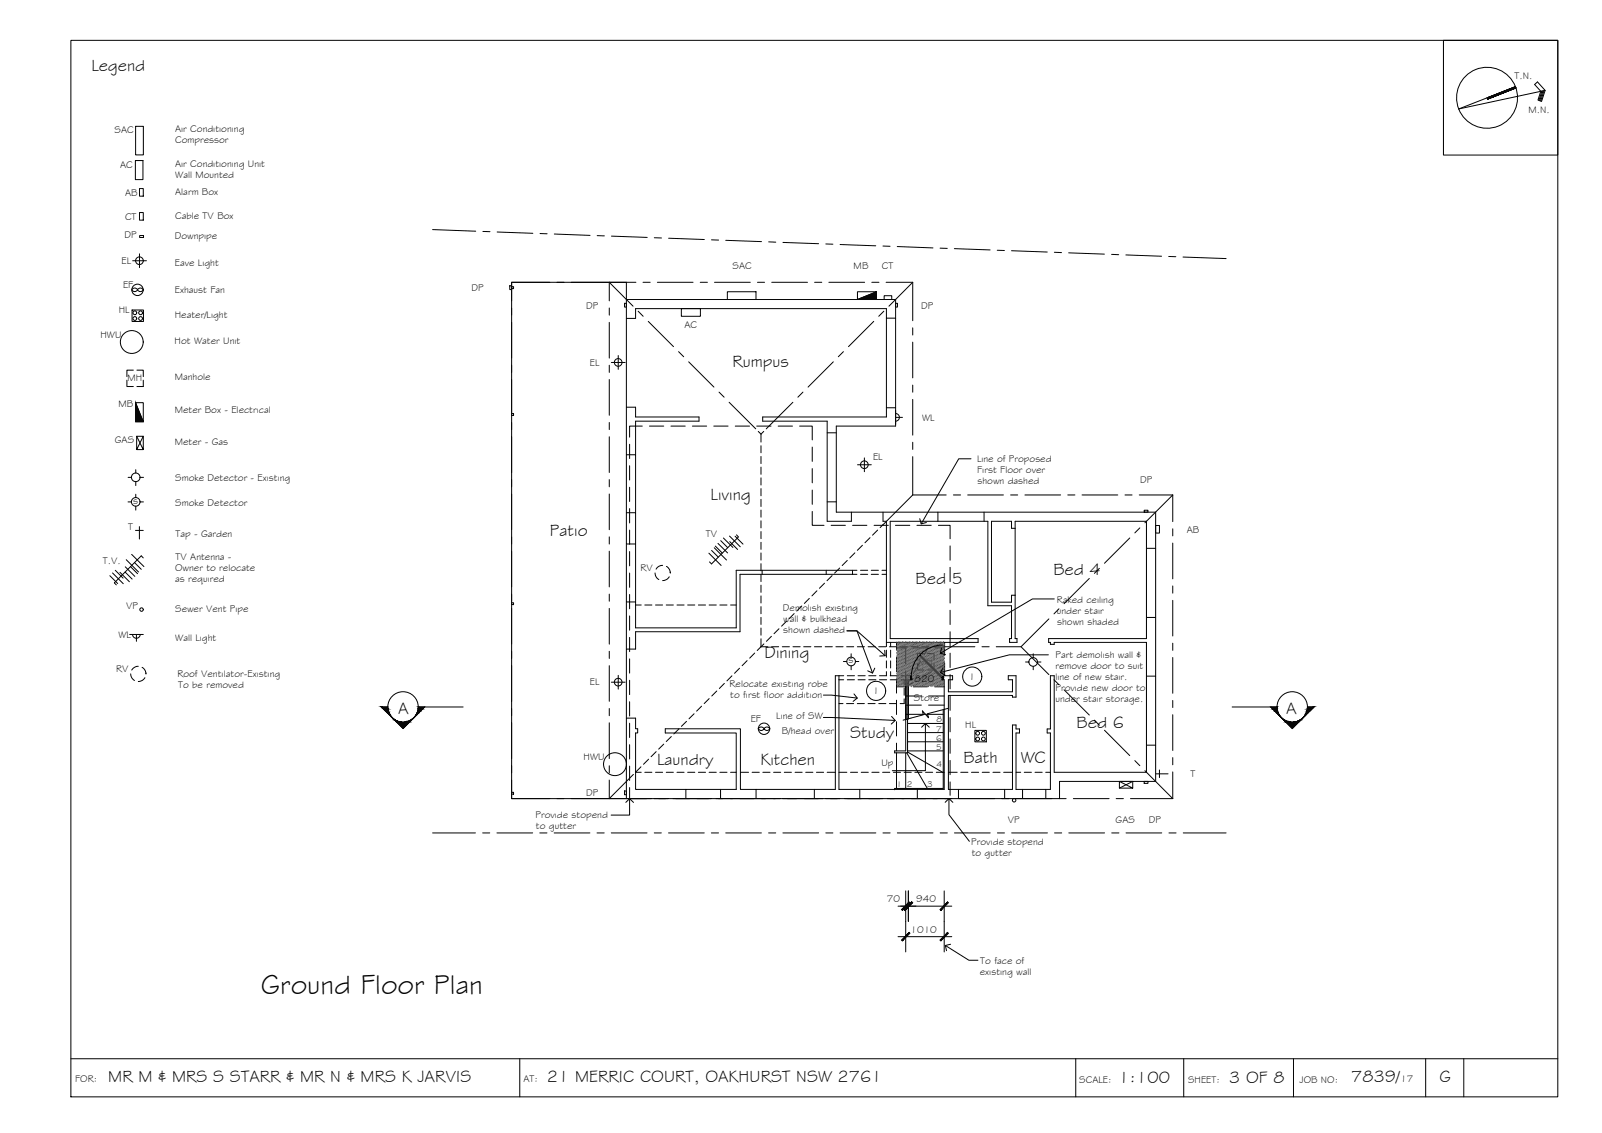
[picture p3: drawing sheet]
<svg xmlns="http://www.w3.org/2000/svg" width="420mm" height="297mm" viewBox="0 0 420 297" stroke-linecap="round" stroke-linejoin="round" font-family="sans-serif">
<defs><g id="words">
<text font-size="7.5" x="68.4" y="260.5">Ground Floor Plan</text>
<g font-size="4.5">
<text x="24" y="18.6">Legend</text>
<text x="192.1" y="96.1">Rumpus</text>
<text x="186.4" y="131">Living</text>
<text x="144.2" y="140.4">Patio</text>
<text x="240.1" y="153">Bed 5</text>
<text x="276.3" y="150.6">Bed 4</text>
<text x="200.5" y="172.4">Dining</text>
<text x="104.4" y="187.2">A</text>
<text x="282.4" y="190.8">Bed 6</text>
<text x="337.4" y="187.2">A</text>
<text x="222.9" y="193.6">Study</text>
<text x="172.3" y="200.6">Laundry</text>
<text x="199.4" y="200.6">Kitchen</text>
<text x="252.7" y="200">Bath</text>
<text x="267.7" y="200.1">WC</text>
<text x="28.4" y="283.6">MR M &amp; MRS S STARR &amp; MR N &amp; MRS K JARVIS</text>
<text x="143.4" y="283.6">21 MERRIC COURT, OAKHURST NSW 2761</text>
<text x="293.3" y="283.9">1:100</text>
<text x="322.3" y="283.9">3 OF 8</text>
<text x="354.4" y="283.8">7839/</text>
<text x="377.5" y="283.8">G</text>
</g>
<g font-size="2.6">
<text x="397.2" y="20.7">T.N.</text>
<text x="400.9" y="29.5">M.N.</text>
<text x="30.1" y="34.9">SAC</text>
<text x="45.9" y="34.5">Air Conditioning</text>
<text x="45.9" y="37.4">Compressor</text>
<text x="31.5" y="44">AC</text>
<text x="45.9" y="43.7">Air Conditioning Unit</text>
<text x="46" y="46.6">Wall Mounted</text>
<text x="32.8" y="51.3">AB</text>
<text x="45.9" y="51.2">Alarm Box</text>
<text x="32.8" y="57.6">CT</text>
<text x="45.9" y="57.5">Cable TV Box</text>
<text x="32.6" y="62.5">DP</text>
<text x="45.8" y="62.8">Downpipe</text>
<text x="31.9" y="69.3">EL</text>
<text x="45.9" y="69.6">Eave Light</text>
<text x="192.1" y="70.6">SAC</text>
<text x="223.9" y="70.5">MB</text>
<text x="231.3" y="70.5">CT</text>
<text x="32.3" y="75.5">EF</text>
<text x="45.9" y="76.7">Exhaust Fan</text>
<text x="123.7" y="76.3">DP</text>
<text x="31.1" y="82.1">HL</text>
<text x="45.8" y="83.4">Heater/Light</text>
<text x="153.8" y="80.9">DP</text>
<text x="241.6" y="80.9">DP</text>
<text x="26.3" y="88.7">HWU</text>
<text x="179.5" y="86.1">AC</text>
<text x="45.8" y="90.2">Hot Water Unit</text>
<text x="154.7" y="95.9">EL</text>
<text x="33.4" y="99.9">MH</text>
<text x="45.8" y="99.6">Manhole</text>
<text x="31" y="106.8">MB</text>
<text x="45.8" y="108.4">Meter Box - Electrical</text>
<text x="241.8" y="110.3">WL</text>
<text x="30.1" y="116.1">GAS</text>
<text x="45.8" y="116.8">Meter - Gas</text>
<text x="45.9" y="126">Smoke Detector - Existing</text>
<text x="229" y="120.6">EL</text>
<text x="256.3" y="121.1">Line of Proposed</text>
<text x="256.3" y="124">First Floor over</text>
<text x="256.4" y="126.9">shown dashed</text>
<text x="299" y="126.7">DP</text>
<text x="34.9" y="132.1">s</text>
<text x="46" y="132.5">Smoke Detector</text>
<text x="33.6" y="139">T</text>
<text x="46" y="140.7">Tap - Garden</text>
<text x="185.1" y="140.7">TV</text>
<text x="311.3" y="139.8">AB</text>
<text x="27" y="147.9">T.V.</text>
<text x="45.9" y="149.7">Owner to relocate</text>
<text x="46" y="146.8">TV Antenna -</text>
<text x="167.9" y="149.7">RV</text>
<text x="46" y="152.6">as required</text>
<text x="33.1" y="159.7">VP</text>
<text x="45.9" y="160.4">Sewer Vent Pipe</text>
<text x="205.3" y="160.1">Demolish existing</text>
<text x="277.2" y="158">Raked ceiling</text>
<text x="277.2" y="160.9">under stair</text>
<text x="31.1" y="167.3">WL</text>
<text x="205.4" y="163.1">wall &amp; bulkhead</text>
<text x="205.4" y="166">shown dashed</text>
<text x="277.3" y="163.9">shown shaded</text>
<text x="46" y="168">Wall Light</text>
<text x="222.6" y="173.9">s</text>
<text x="276.8" y="172.5">Part demolish wall &amp;</text>
<text x="30.4" y="176.2">RV</text>
<text x="46.5" y="177.5">Roof Ventilator-Existing</text>
<text x="154.7" y="179.7">EL</text>
<text x="191.3" y="180">Relocate existing robe</text>
<text x="239.9" y="178.7">820</text>
<text x="240.8" y="174.2">MH</text>
<text x="254.1" y="178.2">1</text>
<text x="276.8" y="175.4">remove door to suit</text>
<text x="276.8" y="178.3">line of new stair.</text>
<text x="46.7" y="180.5">To be removed</text>
<text x="191.5" y="182.9">to first floor addition</text>
<text x="228.9" y="182">1</text>
<text x="239.7" y="183.9">Store</text>
<text x="276.8" y="181.2">Provide new door to</text>
<text x="276.8" y="184.2">under stair storage.</text>
<text x="196.9" y="189.4">EF</text>
<text x="203.6" y="188.5">Line of SW</text>
<text x="253.2" y="190.9">HL</text>
<text x="205.1" y="192.4">B/head over</text>
<text x="153" y="199.3">HWU</text>
<text x="231.2" y="200.9">Up</text>
<text x="312.3" y="203.8">T</text>
<text x="153.8" y="208.8">DP</text>
<text x="140.4" y="214.3">Provide stopend</text>
<text x="264.3" y="215.7">VP</text>
<text x="292.6" y="215.8">GAS</text>
<text x="301.3" y="215.9">DP</text>
<text x="140.6" y="217.3">to gutter</text>
<text x="254.7" y="221.5">Provide stopend</text>
<text x="254.9" y="224.4">to gutter</text>
<text x="232.6" y="236.4">70</text>
<text x="240.3" y="236.5">940</text>
<text x="238.8" y="244.5">1010</text>
<text x="257" y="255.5">existing wall</text>
<text x="257.1" y="252.6">To face of</text>
<text x="19.7" y="283.8">FOR:</text>
<text x="137.3" y="283.6">AT:</text>
<text x="283" y="283.9">SCALE:</text>
<text x="311.6" y="283.9">SHEET:</text>
<text x="340.8" y="283.9">JOB NO:</text>
<text x="367.3" y="283.8">17</text>
</g>
<g font-size="2.2">
<text x="245.6" y="191.8">7</text>
<text x="245.6" y="189.4">8</text>
<text x="245.5" y="196.6">5</text>
<text x="245.6" y="194.2">6</text>
<text x="245.6" y="201.2">4</text>
<text x="235.2" y="206.3">1</text>
<text x="237.8" y="206.3">2</text>
<text x="243.2" y="206.3">3</text>
</g>
</g></defs>
<!-- layer: BORDER -->
<g fill="none" stroke="#000" stroke-width=".26">
<path d="M18.6 10.6h390v277h-390zM378.6 10.6h30v30.1h-30zM397.5 22.7l-14.9 5.9 22.6-4.9-2-2.2-.7 .7 1.6 1.7-.7 2.3 .9 .4 .9-2.9M397.6 23.1l-7.4 2.9M404.4 23.9l-.8 2.4M404.7 23.8l-.9 2.6M404.9 23.8l-.8 2.7M18.6 277.6h390M136.3 277.6v10M282.1 277.6v10M310.5 277.6v10M339.2 277.6v10"/>
<path d="M373.9 277.6v10M383.9 277.6v10"/>
<circle cx="390" cy="25.6" r="8"/>
</g>
<!-- layer: EXISTING -->
<g fill="none" stroke="#000" stroke-width=".26">
<path d="M134.2 75.2h.5v.5h-.5zM164.3 78.5h70.6v33.2h-15.6v22.6h83.8v70.6h-25.2v4.5h-143.7v-135.4h30.1v135.4M164.3 83.5h2.4v-2.6h65.8v28.4h-32.5v1.1h16.9v26.3h6.4v-2.4M232.5 83.4h2.4M134.2 108.4h.5v.5h-.5zM164.3 106.8h2.4v2.5h16.6v1.1h-16.6v54.2h26.4v-15.1h31.7M164.3 119.2h2.4M216.9 113.5h2.4M232.5 106.9h2.4M164.3 134.4h2.4M216.9 131.6h2.4M231.6 134.3v2.4h.9v31.7h24v-1h-23v-30.7h25.6v22.1h6.2v8.6h-.5v1h1.9v-1h-.5v-30.7h34.5v30.7h-25.7v1h.5v.5h1v-.5h24.2v34.1h-24.2v-25.3h-1v13.9h-.9v1.1h.9v14.8h-9v-14.8h.9v-1.1h-.9v-1h-1v16.9h-16.8v-24.7h16.8v.5h1v-5.6h-2.1v1h1.1v3.2h-16.8v-3.2h1.1v-1h-2.4v1h.2v28.8h-27.6v-28.8"/>
<path d="M246 134.3v2.4M258.1 134.3v2.4M266.2 138.5h-.9v-1.8h-5.3v21.2h5.3v-1.8h.9M134.2 158h.5v.5h-.5zM164.3 157.8h2.4M164.3 142.6h2.4M166.7 158.6h1.5M169.1 158.6h1.9M171.9 158.6h1.9M174.7 158.6h1.9M177.6 158.6h1.8M180.3 158.6h1.9"/>
<path d="M183.2 158.6h1.8M186 158.6h1.9M188.8 158.6h1.9M191.6 158.6h1.5M199.9 149.5v1.1M216.7 149.5v1.1M223.6 149.5v1.1M224.8 150.6h-30.7v15h-27.4v4.6h-2.4M225.7 150.6h1.9M225.7 149.5h1.9M228.5 150.6h1.9M228.5 149.5h1.9"/>
<path d="M231.3 150.6h1.2M231.3 149.5h1.2M300.7 143.8h2.4M220 177.2h-.9v29.8h-24.9v-15.9h-19.7v1.1h18.6v14.8h-26.4v-14.8h.5v-1.1h-.5v-2.8h-2.4M237.5 177.2h1.3v1h-1.3M300.7 161.9h2.4M300.7 177.3h2.4M300.7 195.4h2.4M134.2 207.7h.5v.5h-.5zM166.7 202.5h1.5M169.1 202.5h1.9M171.9 202.5h1.9"/>
<path d="M174.7 202.5h1.9M177.6 202.5h1.8M179.9 207v2.4M180.3 202.5h1.9M183.2 202.5h1.8M186 202.5h1.9M188.8 202.5h1.9M189 207v2.4M191.6 202.5h1.5M194.2 202.5h2.1M197.3 202.5h1.8M198.3 207v2.4"/>
<path d="M200.1 202.5h1.9M202.9 202.5h1.9M205.7 202.5h1.9M208.5 202.5h1.9M211.3 202.5h1.9M213.6 207v2.4M214.1 202.5h1.9M216.9 202.5h2.2M225.5 207v2.4M240.6 207v2.4M248.7 202.5h2.3M251.4 207v2.4"/>
<path d="M252 202.5h1.9M254.8 202.5h1.9M257.6 202.5h1.9M260.4 202.5h1.9M263.2 202.5h2.3M263.5 207v2.4M266.5 202.5h1.2M268.2 207v2.4M268.6 202.5h1.9M271.4 202.5h1.9M274.3 202.5h1.2M274.3 207v2.4"/>
</g>
<!-- layer: ROOFPLAN EXIST. -->
<g fill="none" stroke="#000" stroke-width=".26">
<path d="M144.2 74h-10v4.9M146.1 74h1.8M149.8 74h17M159.8 78.9v-4.9l6.2 6.3M168.6 74h1.9M172.4 74h9.4M183.6 74h1.9M187.4 74h9.4M198.7 74h1.8M202.4 74h9.4M213.6 74h1.9M217.4 74h9.4"/>
<path d="M228.6 74h1.9M232.4 74h7M239.4 74v10.1M239.4 74l-6.3 6.3M134.2 80.7v1.9M134.2 84.5v9.4M134.2 95.8v1.8M134.2 99.5v9.4M159.8 80.7v1.9M159.8 84.5v9.4M159.8 95.8v1.8M159.8 99.5v9.4"/>
<path d="M167.4 81.6l1.3 1.3M170 84.3l6.6 6.6M178 92.2l1.3 1.3M180.6 94.9l6.6 6.6M218.6 94.9l-6.7 6.6M221.2 92.2l-1.3 1.3M229.2 84.3l-6.7 6.6M231.8 81.6l-1.3 1.3M239.4 86v1.8M239.4 89.7v9.4M134.2 110.8v1.8M134.2 114.5v9.4"/>
<path d="M159.8 110.8v1.8M159.8 114.5v9.4M188.6 102.8l1.3 1.3M191.2 105.5l7 6.9M198.9 113.1l.7 .7M199.6 113.8v2.1M199.6 116.9v1.8M199.6 119.7v1.8M200.3 113.1l-.7 .7M207.9 105.5l-6.9 6.9M210.6 102.8l-1.3 1.3M239.4 101v1.8"/>
<path d="M239.4 104.7v9.4M239.4 115.9v1.9M239.4 119.7v10.1M134.2 125.7v1.9M134.2 129.5v9.4M159.8 125.7v1.9M159.8 129.5v9.4M199.6 122.5v1.8M199.6 125.3v1.9M199.6 128.1v1.9M199.6 130.9v1.9M199.6 133.7v1.9"/>
<path d="M199.6 136.5v1.9M199.6 139.4v1.8M230.2 139l-1.4 1.3M239.4 129.8h8.8M239.4 129.8l-8.6 8.5M250 129.8h1.9M253.8 129.8h9.4M265.1 129.8h1.8M268.8 129.8h9.4M280 129.8h1.9M283.8 129.8h9.4M295 129.8h1.9"/>
<path d="M298.8 129.8h8.8M298.9 138.4l-1.3 1.3M307.6 129.8v7M307.6 138.6v1.9M307.6 129.8l-7.3 7.3M134.2 140.8v1.8M134.2 144.5v9.4M134.2 155.8v1.8M134.2 159.5v9.4M159.8 140.8v1.8M159.8 144.5v9.4M159.8 155.8v1.8"/>
<path d="M159.8 159.5v9.4M199.6 142.2v1.8M199.6 145v1.8M199.6 147.8v1.9M199.6 150.6v1.9M199.6 153.4v1.9M199.6 156.2v1.9M199.6 159v1.9M210.3 158.9l-1.3 1.3M212.3 156.9l-1.3 1.3M214.3 154.9l-1.4 1.3M216.2 152.9l-1.3 1.3"/>
<path d="M218.2 150.9l-1.3 1.3M220.2 148.9l-1.3 1.4M222.2 146.9l-1.3 1.4M224.2 144.9l-1.3 1.4M226.2 143l-1.3 1.3M228.2 141l-1.3 1.3M277.7 159.6l-1.3 1.3M285.7 151.7l-6.6 6.6M288.3 149l-1.3 1.3M296.3 141l-6.6 6.7M307.6 142.4v9.4M307.6 153.6v1.9"/>
<path d="M307.6 157.4v9.3M134.2 170.7v1.9M134.2 174.5v9.4M159.8 170.7v1.9M159.8 174.5v9.4M190 179.2l-1.3 1.3M192 177.2l-1.3 1.3M194 175.2l-1.4 1.3M195.9 173.2l-1.3 1.3M197.9 171.2l-1.3 1.3M199.6 169.6l-1 1M199.6 169.6h1.8"/>
<path d="M199.6 161.9v1.8M199.6 164.6v1.9M199.6 167.5v2.1M200.3 168.8l-.7 .8M202.3 166.8l-1.3 1.3M202.4 169.6h1.8M204.3 164.8l-1.3 1.4M205.2 169.6h1.8M206.3 162.8l-1.3 1.4M208 169.6h1.9M208.3 160.9l-1.3 1.3M210.8 169.6h1.9"/>
<path d="M213.6 169.6h1.9M216.4 169.6h1.9M219.2 169.6h1.9M222 169.6h1.9M224.9 169.6h1.8M227.7 169.6h1.8M230.5 169.6h1.9M233.3 169.6h1.9M236.1 169.6h1.9M238.9 169.6h1.9M241.7 169.6h1.9M244.5 169.6h1.9"/>
<path d="M247.4 169.6h8.3M257.5 169.6h1.9M261.3 169.6h6.5l7.3 7.3M275.1 162.3l-7.3 7.3M276.4 178.2l1.3 1.3M307.6 168.6v1.9M307.6 172.4v9.4M134.2 185.8v1.8M134.2 189.5v9.4M159.8 185.8v1.8M159.8 189.5v9.4M170.1 199l-1.3 1.4"/>
<path d="M172.1 197.1l-1.3 1.3M174.1 195.1l-1.4 1.3M176.1 193.1l-1.4 1.3M178.1 191.1l-1.4 1.3M180.1 189.1l-1.4 1.3M182 187.1l-1.3 1.3M184 185.1l-1.3 1.4M186 183.1l-1.3 1.4M188 181.2l-1.3 1.3M279.1 180.8l6.6 6.7M287 188.8l1.3 1.3M289.7 191.4l6.6 6.7"/>
<path d="M297.6 199.4l1.3 1.3M307.6 183.6v1.9M307.6 187.4v9.4M307.6 198.6v1.9M134.2 204.5v4.9h10M134.2 200.8v1.8M146.1 209.4h1.8M149.8 209.4h21.1M159.8 200.8v1.8M166.1 203l-6.3 6.4v-4.9M168.1 201l-1.3 1.4M172.7 209.4h1.9"/>
<path d="M176.5 209.4h9.4M187.8 209.4h1.8M191.5 209.4h9.4M202.7 209.4h1.9M206.5 209.4h9.4M217.7 209.4h1.9M221.5 209.4h9.4M232.8 209.4h1.8M236.5 209.4h9.4M247.7 209.4h1.9M251.5 209.4h9.4M262.7 209.4h1.9"/>
<path d="M266.5 209.4h9.4M277.8 209.4h1.8M281.5 209.4h9.4M292.7 209.4h1.9M296.5 209.4h11.1M300.3 202l7.3 7.4M307.6 202.4v7"/>
</g>
<!-- layer: EXISTING DEMOLISHED -->
<g fill="none" stroke="#000" stroke-width=".26">
<path d="M220 178.2h1.3M220 177.2h1.3M222.2 178.2h1.9M222.2 177.2h1.9M225 178.2h1.9M225 177.2h1.9M227.8 178.2h1.9M227.8 177.2h1.9M230.7 178.2h1.8M230.7 177.2h1.8M232.5 168.4v1.1M232.5 170.4v1.9"/>
<path d="M232.5 173.3v1.8M232.5 176.1v1.1M233.5 178.2h1.8M233.5 177.2h1.8M233.6 168.4v1.1M233.6 170.4v1.9M233.6 173.3v1.8M233.6 176.1v1.1M236.3 178.2h1.2M236.3 177.2h1.2M237.1 178.2v1.3M220 184.5h1.1"/>
<path d="M222 184.5h1.9M224.8 184.5h1.9M227.7 184.5h1.8M230.5 184.5h1.8M233.3 184.5h1.8M237.1 180.4v1.9M237.1 183.2v1.3h-1M220 202.5h2.1M223.1 202.5h1.8M225.9 202.5h1.8M228.7 202.5h1.9M231.5 202.5h1.9"/>
<path d="M234.3 202.5h1.9M237.1 202.5h1.9M239.9 202.5h1.9M242.7 202.5h1.9M245.6 202.5h2"/>
</g>
<!-- layer: SERVICES -->
<g fill="none" stroke="#000" stroke-width=".26">
<path d="M35.6 33.1h2v7.5h-2zM35.5 42.1h2v5h-2zM36.6 49.4h1v2h-1zM36.6 55.7h1v2h-1zM34.8 75.7a.86 .86 0 0 1 1.3 .3 .84 .84 0 0 1-.8 .4 .84 .84 0 0 1-.7-.4zM34.8 68.4h3.6M36.1 76a.86 .86 0 0 1 1.5 0M36.1 76a.86 .86 0 0 0 1.5 0M36.6 66.5v3.7M36.6 61.8h1v.5h-1zM133.7 74.9h.5v1h-.5zM163.8 79.5h.5v1h-.5z"/>
<path d="M190.8 76.5h7.5v2h-7.5zM229.9 76.5h-5v2l5-2v2h-5M231.9 77.5h2v1h-2zM234.9 79.5h.5v1h-.5zM33.3 99.7v1.6h1.7M34.6 81.3h3v3h-3zM35 97h-1.7v1.7M35.9 97h1.7v1.7M37.6 99.7v1.6h-1.7M160.3 95h3.7M162.1 93.2v3.6M178.7 80.9h5v2h-5z"/>
<path d="M35.5 105.6v5h2.1l-2.1-5h2.1v5M35.8 114.4l1.8 3.5v-3.5M35.8 117.9l1.8-3.5h-1.8v3.5h1.8M234.9 108.4a1.01 1.01 0 0 1 1 1 1.01 1.01 0 0 1-1 1M234.9 109.4h1.8M234.9 107.6v3.6M33.6 131.6h.9M33.6 125.2h.9M35.5 139.1h2.1M35.6 123.1v.9M35.6 126.3v1M35.6 129.6v.9"/>
<path d="M35.6 132.7v1M36.6 138.1v3.2M36.7 125.2h.9M36.7 131.6h.9M224.9 121.8h3.6M226.7 120.1v3.6M300.1 133.8h1v.5h-1zM303.1 137.8h1v2h-1zM28.8 150.9l2.1 2.1M29.5 150.2l2.8 2.8M30.2 149.5l2.1 2.1M31.5 150l2.4 2.5"/>
<path d="M32.8 150l1.9 1.8M32.9 148.6l2.5 2.5M33.1 146.7l3.2 3.3M34.2 148.6l1.9 1.8M34.5 145.3l3.2 3.2M35.3 147.5l1.7 1.8M37.6 146.3l-.6-.6-7 7.1 .5 .5M171.8 150.2l.3 1.1 .7 .6M173.8 148.2l-1.1 .3-.6 .7M174.8 148.5l.7 .6 .3 1.1M175.5 151.2l-.6 .7-1.1 .3M175.8 150.2h.1"/>
<path d="M185.9 145l3.2 3.2M186.6 144.3l1.8 1.8M187.3 143.6l3.2 3.2M187.6 143.2l1.8 1.8M188.3 142.5l2.5 2.5M189 141.7l1.9 1.9M189.7 141l2.5 2.5M191.3 140.5l2.8 2.9M191.4 142l2 2.1M192.8 140.6l2.1 2.1M193.2 140.2l.5 .6-7.1 7-.5-.5M34 166.3h3.6"/>
<path d="M34.3 176.7l.3 1.1 .7 .6M34.8 166.3a1.01 1.01 0 0 0 1 1 1.01 1.01 0 0 0 1-1M35.8 166.3v1.8M36.3 174.7l-1.1 .3-.6 .7M37.3 175l.6 .6 .4 1.1M38 177.7l-.6 .6-1.1 .4M38.3 176.7h.1M160.3 178.9h3.7M162.1 177.1v3.6M221.2 173.4h.9M223.2 171.4v.9M223.2 174.6v1"/>
<path d="M224.4 173.4h.8M240.7 174v1.7h1.6M242.3 171.3h-1.6v1.7M243.3 171.3h1.7v1.7M245 174v1.7h-1.7M269 173.6h.9M271 171.4v1M271 174.7v.9M272.1 173.6h.9M198.9 191.1a.86 .86 0 0 0 1.5 0M198.9 191.1a.86 .86 0 0 1 1.5 0M200.6 190.8a.86 .86 0 0 1 1.3 .3 .86 .86 0 0 1-1.5 0z"/>
<path d="M255.7 191.5h3v3h-3zM163.8 207.4h.5v1h-.5zM293.6 204.9h3.5l-3.5 1.7M297.1 204.9v1.7h-3.5v-1.7l3.5 1.7M300.1 204.9h1v.5h-1zM303.1 202.9h3.3M304.1 201.9v2"/>
<circle cx="36.1" cy="76" r="1.49"/>
<circle cx="36.6" cy="68.4" r="1.01"/>
<circle cx="34.6" cy="89.7" r="3"/>
<circle cx="35.4" cy="82" r=".5"/>
<circle cx="35.4" cy="83.5" r=".5"/>
<circle cx="36.9" cy="83.5" r=".5"/>
<circle cx="36.9" cy="82" r=".5"/>
<circle cx="162.1" cy="95" r="1.01"/>
<circle cx="35.6" cy="125.1" r="1.13"/>
<circle cx="35.6" cy="131.6" r="1.13"/>
<circle cx="226.7" cy="121.8" r="1.01"/>
<circle cx="37.1" cy="159.8" r=".46"/>
<circle cx="162.1" cy="178.8" r="1.01"/>
<circle cx="223.2" cy="173.4" r="1.13"/>
<circle cx="271" cy="173.5" r="1.13"/>
<circle cx="200.4" cy="191.1" r="1.49"/>
<circle cx="256.4" cy="193.7" r=".5"/>
<circle cx="256.4" cy="192.2" r=".5"/>
<circle cx="257.9" cy="192.2" r=".5"/>
<circle cx="257.9" cy="193.7" r=".5"/>
<circle cx="161.3" cy="200.3" r="3"/>
<circle cx="266" cy="209.8" r=".46"/>
</g>
<path d="M224.9 78.5l5-2v2zM35.5 105.6l2.1 5h-2.1z" fill="#000" stroke="#000" stroke-width=".26"/>
<!-- layer: SECTION POINT -->
<g fill="#000" stroke="#000" stroke-width=".26">
<path d="M102.5 187.8l.4 .4zM103.3 188.5l.5 .3zM104 189.3h3.4l-1.7 1.7zM108.1 188.5l.4-.3zM108.9 187.8l-.4 .4zM335.7 187.8l.4 .4zM336.1 188.2l.4 .3zM337.3 189.3h3.3l-1.7 1.7zM340.8 188.8l.6-.3zM342.1 187.8l-.4 .4z"/>
<path d="M100.1 185.3l.5 .6h1.2zM100.1 185.3h1.6l.1 .6z"/>
<path d="M100.6 185.9l.5 .5h.7zM100.6 185.9h1.2v.5z"/>
<path d="M101.1 186.4l.5 .5h.4zM101.1 186.4h.7l.2 .5z"/>
<path d="M101.6 186.9l.6 .4zM101.6 186.9h.4l.2 .4z"/>
<path d="M102.1 187.3l.4 .5zM102.1 187.3l.4 .5z"/>
<path d="M103.3 188.5l.5 .3zM102.9 188.2l.4 .3z"/>
<path d="M103.6 188.8l.2 .3h.5zM103.6 188.8l.7 .3z"/>
<path d="M103.8 189.1l1.1 .1zM103.8 189.1l1.1 .1z"/>
<path d="M104 189.2l1.4 .1zM104 189.2l1.4 .1z"/>
<path d="M106 189.3h1.4zM106.6 189.2h.9z"/>
<path d="M106.6 189.2h.9l-.4-.1zM107.1 189.1h.5l-.1 .1z"/>
<path d="M107.1 189.1h.5v-.3zM107.6 188.8h.3l-.3 .3z"/>
<path d="M107.6 188.8l.5-.3zM108.1 188.5l-.2 .3z"/>
<path d="M109.2 187.3l-.3 .5zM109.2 187.3h.2l-.5 .5z"/>
<path d="M109.4 186.9l-.2 .4h.2zM109.4 186.9h.4l-.4 .4z"/>
<path d="M109.6 186.4l-.2 .5h.4zM109.6 186.4h.7l-.5 .5z"/>
<path d="M109.7 185.9l-.1 .5h.7zM109.7 185.9h1.2l-.6 .5z"/>
<path d="M109.7 185.3v.6h1.2zM109.7 185.3h1.7l-.5 .6z"/>
<path d="M333.8 185.9l1.1-.6v.6zM333.3 185.3l.5 .6 1.1-.6z"/>
<path d="M334.3 186.4l.6-.5 .2 .5zM333.8 185.9l.5 .5 .6-.5z"/>
<path d="M335.1 186.4l.1 .5h-.4zM334.3 186.4l.5 .5 .3-.5z"/>
<path d="M335.2 186.9l.3 .4h-.2zM334.8 186.9l.5 .4-.1-.4z"/>
<path d="M335.5 187.3l.3 .5zM335.3 187.3l.4 .5-.2-.5z"/>
<path d="M336.5 188.5l.5 .3zM336.5 188.5l.3 .3z"/>
<path d="M337 188.8l.5 .3h-.5zM336.8 188.8l.2 .3v-.3z"/>
<path d="M337.2 189.2l.3-.1 .6 .1zM337 189.1l.2 .1 .3-.1z"/>
<path d="M337.3 189.3h1.3zM337.2 189.2h.9z"/>
<path d="M339.2 189.3l1.5-.1zM339.2 189.3l1.5-.1z"/>
<path d="M339.8 189.2l1-.1zM339.8 189.2l1-.1z"/>
<path d="M340.3 189.1l.8-.3-.3 .3zM340.3 189.1l.8-.3z"/>
<path d="M340.8 188.8l.6-.3zM341.3 188.5l.4-.3z"/>
<path d="M342.1 187.8l.5-.5zM342.4 187.3l-.3 .5 .5-.5z"/>
<path d="M342.4 187.3l.6-.4zM342.6 186.9l-.2 .4 .6-.4z"/>
<path d="M342.6 186.9l.9-.5-.5 .5zM342.8 186.4l-.2 .5 .9-.5z"/>
<path d="M342.8 186.4l1.3-.5-.6 .5zM342.9 185.9l-.1 .5 1.3-.5z"/>
<path d="M342.9 185.9l1.7-.6-.5 .6zM342.9 185.3v.6l1.7-.6z"/>
</g>
<g fill="none" stroke="#000" stroke-width=".26">
<path d="M101.7 185.3h-1.6l5.6 5.7 5.7-5.7M109.7 185.3h11.8M323.2 185.3h11.7M333.3 185.3l5.6 5.7 5.7-5.7h-1.7"/>
<circle cx="105.7" cy="185.3" r="4"/>
<circle cx="338.9" cy="185.3" r="4"/>
</g>
<!-- layer: STAIRS -->
<g fill="none" stroke="#000" stroke-width=".26">
<path d="M235.1 168.4v2M235.1 172.3v3.8M235.1 178v3.7M235.1 169.9h2.6M237.5 175.9v7.5M237.5 169.9v4.1M238.6 178.2l-1.1 1.9 1.9-1.1M239.6 169.9h3.7M241.4 173.3l-1.8 3.3M243.4 169.9l-1.1 1.8M244.2 176.2l-3.2 1.9M245.2 169.9h2.5"/>
<path d="M247.7 168.4v3.4M247.7 173.7v3.5M247.7 174.2l-1.8 1.1M235.1 180.1h2.5M235.1 183.6v3.7M235.1 189.2v3.7M235.1 194.8v2.1M235.1 197.4v9.3M237.5 185.3v11.6h-2.9v.5h3.4v-8.9M237.5 187.3h9.9M237.5 184.9h4.1M237.5 182.5h4.1"/>
<path d="M237.5 197.4v9.3M237.8 197.4l5.4 9.3M238 196.9h9.4M238 194.5h9.4M238 192.1h9.4M238 189.7h9.4M238 197.2l9.4 5.4M239.5 180.1h3.8M243.5 184.9h4.1M243.5 182.5h4.1M245.1 180.1h2.5M247.4 186v20.7h-12.8v.4"/>
</g>
<!-- layer: HATCH -->
<g fill="#545454" stroke="#545454" stroke-width=".26">
<path d="M237.5 178.2h.7v10.2z"/>
<path d="M237.5 178.2v10.2h.7zM237.5 188.4h.7l-.7 .2z"/>
</g>
<!-- layer: 0.13 -->
<path d="M247.2 169.1a8.2 8.2 0 0 0-8.2 8.2M248.6 185.7l-5.4 1.4 .3 1.1-1.6-1.9 .3 1.1-5.3 1.4" fill="none" stroke="#000" stroke-width=".26"/>
<!-- layer: NEWWORK -->
<g fill="none" stroke="#000" stroke-width=".26">
<path d="M165.1 116.5v3.7M168.5 111.7h-3.4v2.9M170.3 111.7h3.8M176 111.7h3.7M181.6 111.7h3.7M187.2 111.7h3.8M192.8 111.7h3.8M198.5 111.7h3.7M204.1 111.7h3.7M209.7 111.7h3.3v3.6M213 117.2v3.8M165.1 122.1v3.7"/>
<path d="M165.1 127.7v3.8M165.1 133.3v3.8M165.1 139v3.7M213 134.1v3.6h3.1M213 122.8v3.8M213 128.5v3.7M218 137.7h3.7M223.6 137.7h3.8M229.2 137.7h3.8M234.9 137.7h3.7M240.5 137.7h3.7M246.1 137.7h3.1v3.5"/>
<path d="M165.1 144.6v3.8M165.1 150.2v3.8M165.1 155.8v3.8M249.2 143.1v3.8M249.2 148.7v3.8M249.2 154.4v3.7M249.2 160v3.7M165.1 161.5v3.7M165.1 167.1v3.8M165.1 172.7v3.8M165.1 178.3v3.8M220 177.2v1"/>
<path d="M237.5 177.2v11.4M238.2 178.2v10.2M249.2 165.6v3.8M249.2 171.2v3.8M249.2 176.9v3.7M165.1 184v3.7M165.1 189.6v3.8M165.1 195.2v3.8M249.2 182.5v3.7M249.2 188.1v3.8M249.2 193.7v3.8M249.2 199.4v3.7"/>
<path d="M165.1 206.5v2.9h4.6M165.1 200.8v3.8M171.5 209.4h3.8M177.2 209.4h3.7M182.8 209.4h3.7M188.4 209.4h3.8M194 209.4h3.8M199.7 209.4h3.7M205.3 209.4h3.7M210.9 209.4h3.8M216.5 209.4h3.8M222.2 209.4h3.7"/>
<path d="M227.8 209.4h3.7M233.4 209.4h3.8M239 209.4h3.8M244.7 209.4h4.5M249.2 205v3.5"/>
</g>
<!-- layer: BORDER -->
<g fill="#000" stroke="#000" stroke-width=".26">
<path d="M390 25.6l7.5-2.9zM390 25.7l7.5-3 .1 .3z"/>
<path d="M390 25.7l.2 .3 7.4-3zM390.2 26l7.4-2.9z"/>
</g>
<!-- layer: BOUNDARY -->
<g fill="none" stroke="#000" stroke-width=".26">
<path d="M113.5 60.2l11.3 .4M126.6 60.7h1.9M130.4 60.8l9.3 .4M141.6 61.2l1.9 .1M145.4 61.4l9.4 .3M156.6 61.8h1.9M160.4 61.9l9.3 .3M171.6 62.3l1.9 .1M175.4 62.5l9.3 .3M186.6 62.9h1.9M190.3 63l9.4 .3M201.6 63.4l1.9 .1"/>
<path d="M205.3 63.6l9.4 .3M216.6 64h1.8M220.3 64.1l9.4 .3M231.6 64.5l1.8 .1M235.3 64.6l9.4 .4M246.6 65.1h1.8M250.3 65.2l9.4 .3M261.5 65.6l1.9 .1M265.3 65.7l9.4 .4M276.5 66.1l1.9 .1M280.3 66.3l9.4 .3M291.5 66.7l1.9 .1"/>
<path d="M295.3 66.8l9.3 .4M306.5 67.2l1.9 .1M310.3 67.4l11.3 .4M113.5 218.4h11.2M126.6 218.4h1.8M130.3 218.4h9.4M141.6 218.4h1.9M145.3 218.4h9.4M156.6 218.4h1.9M160.3 218.4h9.4M171.6 218.4h1.8M175.3 218.4h9.4"/>
<path d="M186.6 218.4h1.9M190.3 218.4h9.4M201.6 218.4h1.9M205.3 218.4h9.4M216.6 218.4h1.8M220.3 218.4h9.4M231.6 218.4h1.9M235.3 218.4h9.4M246.6 218.4h1.9M250.3 218.4h9.4M261.6 218.4h1.8M265.3 218.4h9.4"/>
<path d="M276.6 218.4h1.9M280.3 218.4h9.4M291.6 218.4h1.9M295.3 218.4h9.4M306.6 218.4h1.8M310.3 218.4h11.3"/>
</g>
<!-- layer: 0 -->
<g fill="none" stroke="#000" stroke-width=".26">
<path d="M241.2 136l.4 1.3 1.4-.3M254.7 120.3h-3.3l-9.8 17M276.5 157h-5.7l-24.2 14.3M229.4 175.2l-.6 1.3-1.2-.6M232 170.5l.1 1.4-1.4 .1M232.1 171.9l-7.3-6.5h-2.7h2.7l4 11.1M247 169.9l-.4 1.4 1.4 .3M247.4 175.1l-.8 1.2 1.3 .7M275 171.7h-10.3l-18.1 4.6M215.9 182.2h2.2l6.7 .8M215.9 188.1l18.9 .8M224 181.9l.8 1.1-1.1 .9"/>
<path d="M233.8 187.8l1 1.1-1 .9M241.7 190.7l1-1 1 1M242.7 189.7v12.3h-8.7M164.1 210.4l1-1 1 1M165.1 209.4v4.3h-4.8M247.9 210.3l1-.9 1 .9M248.9 209.4v4.2l5.3 7M247.9 247.9l6.2 3.8h2.4M249.3 247.6l-1.4 .3 .3 1.4"/>
</g>
<!-- layer: HATCH -->
<g fill="none" stroke="#545454" stroke-width=".26">
<path d="M235.2 168.6h.1M235.2 169.5h.1M235.2 170.4h.1M235.2 171.3h.1M235.2 172.2h.1M235.2 173.1h.1M235.2 174h.1M235.2 174.9h.1M235.2 175.8h.1M235.2 176.6h.1M235.2 177.6h.1M235.2 178.4h.1"/>
<path d="M235.2 179.4h.1M235.3 168.9h.1M235.3 169.8h.1M235.3 170.7h.1M235.3 171.6h.1M235.3 172.5h.1M235.3 173.4h.1M235.3 174.3h.1M235.3 175.2h.1M235.3 176.1h.1M235.3 177h.1M235.3 177.9h.1"/>
<path d="M235.3 178.8h.1M235.3 179.7h.1M235.4 169.2h.1M235.4 170.2h.1M235.4 171h.1M235.4 172h.1M235.4 172.8h.1M235.4 173.8h.1M235.4 174.6h.1M235.4 175.5h.1M235.4 176.4h.1M235.4 177.3h.1"/>
<path d="M235.4 178.2h.1M235.4 179.1h.1M235.5 168.7h.1M235.5 169.6h.1M235.5 170.5h.1M235.5 171.4h.1M235.5 172.3h.1M235.5 173.2h.1M235.5 174.1h.1M235.5 175h.1M235.5 175.9h.1M235.5 176.8h.1"/>
<path d="M235.5 177.7h.1M235.5 178.6h.1M235.5 179.5h.1M235.7 169h.1M235.7 169.9h.1M235.7 170.8h.1M235.7 171.7h.1M235.7 172.6h.1M235.7 173.5h.1M235.7 174.4h.1M235.7 175.3h.1M235.7 176.2h.1"/>
<path d="M235.7 177.1h.1M235.7 178h.1M235.7 178.9h.1M235.7 179.8h.1M235.8 168.5h.1M235.8 169.4h.1M235.8 170.3h.1M235.8 171.2h.1M235.8 172.1h.1M235.8 172.9h.1M235.8 173.9h.1M235.8 174.7h.1"/>
<path d="M235.8 175.7h.1M235.8 176.5h.1M235.8 177.5h.1M235.8 178.3h.1M235.8 179.2h.1M235.9 168.8h.1M235.9 169.7h.1M235.9 170.6h.1M235.9 171.5h.1M235.9 172.4h.1M235.9 173.3h.1M235.9 174.2h.1"/>
<path d="M235.9 175.1h.1M235.9 176h.1M235.9 176.9h.1M235.9 177.8h.1M235.9 178.7h.1M235.9 179.6h.1M236 169.1h.1M236 170h.1M236 170.9h.1M236 171.8h.1M236 172.7h.1M236 173.6h.1"/>
<path d="M236 174.5h.1M236 175.4h.1M236 176.3h.1M236 177.2h.1M236 178.1h.1M236 179h.1M236 179.9h.1M236.1 168.6h.1M236.1 169.5h.1M236.1 170.4h.1M236.1 171.3h.1M236.1 172.2h.1"/>
<path d="M236.1 173.1h.1M236.1 174h.1M236.1 174.9h.1M236.1 175.8h.1M236.1 176.6h.1M236.1 177.6h.1M236.1 178.4h.1M236.1 179.4h.1M236.2 168.9h.1M236.2 169.8h.1M236.2 170.7h.1M236.2 171.6h.1"/>
<path d="M236.2 172.5h.1M236.2 173.4h.1M236.2 174.3h.1M236.2 175.2h.1M236.2 176.1h.1M236.2 177h.1M236.2 177.9h.1M236.2 178.8h.1M236.2 179.7h.1M236.3 169.2h.1M236.3 170.2h.1M236.3 171h.1"/>
<path d="M236.3 172h.1M236.3 172.8h.1M236.3 173.8h.1M236.3 174.6h.1M236.3 175.5h.1M236.3 176.4h.1M236.3 177.3h.1M236.3 178.2h.1M236.3 179.1h.1M236.4 168.7h.1M236.4 169.6h.1M236.4 170.5h.1"/>
<path d="M236.4 171.4h.1M236.4 172.3h.1M236.4 173.2h.1M236.4 174.1h.1M236.4 175h.1M236.4 175.9h.1M236.4 176.8h.1M236.4 177.7h.1M236.4 178.6h.1M236.4 179.5h.1M236.6 169h.1M236.6 169.9h.1"/>
<path d="M236.6 170.8h.1M236.6 171.7h.1M236.6 172.6h.1M236.6 173.5h.1M236.6 174.4h.1M236.6 175.3h.1M236.6 176.2h.1M236.6 177.1h.1M236.6 178h.1M236.6 178.9h.1M236.6 179.8h.1M236.7 168.5h.1"/>
<path d="M236.7 169.4h.1M236.7 170.3h.1M236.7 171.2h.1M236.7 172.1h.1M236.7 172.9h.1M236.7 173.9h.1M236.7 174.7h.1M236.7 175.7h.1M236.7 176.5h.1M236.7 177.5h.1M236.7 178.3h.1M236.7 179.2h.1"/>
<path d="M236.8 168.8h.1M236.8 169.7h.1M236.8 170.6h.1M236.8 171.5h.1M236.8 172.4h.1M236.8 173.3h.1M236.8 174.2h.1M236.8 175.1h.1M236.8 176h.1M236.8 176.9h.1M236.8 177.8h.1M236.8 178.7h.1"/>
<path d="M236.8 179.6h.1M236.9 169.1h.1M236.9 170h.1M236.9 170.9h.1M236.9 171.8h.1M236.9 172.7h.1M236.9 173.6h.1M236.9 174.5h.1M236.9 175.4h.1M236.9 176.3h.1M236.9 177.2h.1M236.9 178.1h.1"/>
<path d="M236.9 179h.1M236.9 179.9h.1M237 168.6h.1M237 169.5h.1M237 170.4h.1M237 171.3h.1M237 172.2h.1M237 173.1h.1M237 174h.1M237 174.9h.1M237 175.8h.1M237 176.6h.1"/>
<path d="M237 177.6h.1M237 178.4h.1M237 179.4h.1M237.1 168.9h.1M237.1 169.8h.1M237.1 170.7h.1M237.1 171.6h.1M237.1 172.5h.1M237.1 173.4h.1M237.1 174.3h.1M237.1 175.2h.1M237.1 176.1h.1"/>
<path d="M237.1 177h.1M237.1 177.9h.1M237.1 178.8h.1M237.1 179.7h.1M237.2 169.2h.1M237.2 170.2h.1M237.2 171h.1M237.2 172h.1M237.2 172.8h.1M237.2 173.8h.1M237.2 174.6h.1M237.2 175.5h.1"/>
<path d="M237.2 176.4h.1M237.2 177.3h.1M237.2 178.2h.1M237.2 179.1h.1M237.3 168.7h.1M237.3 169.6h.1M237.3 170.5h.1M237.3 171.4h.1M237.3 172.3h.1M237.3 173.2h.1M237.3 174.1h.1M237.3 175h.1"/>
<path d="M237.3 175.9h.1M237.3 176.8h.1M237.3 177.7h.1M237.3 178.6h.1M237.3 179.5h.1M237.5 169h.1M237.5 169.9h.1M237.5 170.8h.1M237.5 171.7h.1M237.5 172.6h.1M237.5 173.5h.1M237.5 174.4h.1"/>
<path d="M237.5 175.3h.1M237.5 176.2h.1M237.5 177.1h.1M237.5 178h.1M237.5 178.9h.1M237.5 179.8h.1M237.6 168.5h.1M237.6 169.4h.1M237.6 170.3h.1M237.6 171.2h.1M237.6 172.1h.1M237.6 172.9h.1"/>
<path d="M237.6 173.9h.1M237.6 174.7h.1M237.6 175.7h.1M237.6 176.5h.1M237.6 177.5h.1M237.6 178.3h.1M237.6 179.2h.1M237.7 168.8h.1M237.7 169.7h.1M237.7 170.6h.1M237.7 171.5h.1M237.7 172.4h.1"/>
<path d="M237.7 173.3h.1M237.7 174.2h.1M237.7 175.1h.1M237.7 176h.1M237.7 176.9h.1M237.7 177.8h.1M237.7 178.7h.1M237.7 179.6h.1M237.8 169.1h.1M237.8 170h.1M237.8 170.9h.1M237.8 171.8h.1"/>
<path d="M237.8 172.7h.1M237.8 173.6h.1M237.8 174.5h.1M237.8 175.4h.1M237.8 176.3h.1M237.8 177.2h.1M237.8 178.1h.1M237.8 179h.1M237.8 179.9h.1M237.9 168.6h.1M237.9 169.5h.1M237.9 170.4h.1"/>
<path d="M237.9 171.3h.1M237.9 172.2h.1M237.9 173.1h.1M237.9 174h.1M237.9 174.9h.1M237.9 175.8h.1M237.9 176.6h.1M237.9 177.6h.1M237.9 178.4h.1M237.9 179.4h.1M238 168.9h.1M238 169.8h.1"/>
<path d="M238 170.7h.1M238 171.6h.1M238 172.5h.1M238 173.4h.1M238 174.3h.1M238 175.2h.1M238 176.1h.1M238 177h.1M238 177.9h.1M238 178.8h.1M238 179.7h.1M238.1 169.2h.1"/>
<path d="M238.1 170.2h.1M238.1 171h.1M238.1 172h.1M238.1 172.8h.1M238.1 173.8h.1M238.1 174.6h.1M238.1 175.5h.1M238.1 176.4h.1M238.1 177.3h.1M238.1 178.2h.1M238.1 179.1h.1M238.2 168.7h.1"/>
<path d="M238.2 169.6h.1M238.2 170.5h.1M238.2 171.4h.1M238.2 172.3h.1M238.2 173.2h.1M238.2 174.1h.1M238.2 175h.1M238.2 175.9h.1M238.2 176.8h.1M238.2 177.7h.1M238.2 178.6h.1M238.2 179.5h.1"/>
<path d="M238.3 169h.1M238.3 169.9h.1M238.3 170.8h.1M238.3 171.7h.1M238.3 172.6h.1M238.3 173.5h.1M238.3 174.4h.1M238.3 175.3h.1M238.3 176.2h.1M238.3 177.1h.1M238.3 178h.1M238.3 178.9h.1"/>
<path d="M238.3 179.8h.1M238.5 168.5h.1M238.5 169.4h.1M238.5 170.3h.1M238.5 171.2h.1M238.5 172.1h.1M238.5 172.9h.1M238.5 173.9h.1M238.5 174.7h.1M238.5 175.7h.1M238.5 176.5h.1M238.5 177.5h.1"/>
<path d="M238.5 178.3h.1M238.5 179.2h.1M238.6 168.8h.1M238.6 169.7h.1M238.6 170.6h.1M238.6 171.5h.1M238.6 172.4h.1M238.6 173.3h.1M238.6 174.2h.1M238.6 175.1h.1M238.6 176h.1M238.6 176.9h.1"/>
<path d="M238.6 177.8h.1M238.6 178.7h.1M238.6 179.6h.1M238.7 169.1h.1M238.7 170h.1M238.7 170.9h.1M238.7 171.8h.1M238.7 172.7h.1M238.7 173.6h.1M238.7 174.5h.1M238.7 175.4h.1M238.7 176.3h.1"/>
<path d="M238.7 177.2h.1M238.7 178.1h.1M238.7 179h.1M238.7 179.9h.1M238.8 168.6h.1M238.8 169.5h.1M238.8 170.4h.1M238.8 171.3h.1M238.8 172.2h.1M238.8 173.1h.1M238.8 174h.1M238.8 174.9h.1"/>
<path d="M238.8 175.8h.1M238.8 176.6h.1M238.8 177.6h.1M238.8 178.4h.1M238.8 179.4h.1M238.9 168.9h.1M238.9 169.8h.1M238.9 170.7h.1M238.9 171.6h.1M238.9 172.5h.1M238.9 173.4h.1M238.9 174.3h.1"/>
<path d="M238.9 175.2h.1M238.9 176.1h.1M238.9 177h.1M238.9 177.9h.1M238.9 178.8h.1M238.9 179.7h.1M239 169.2h.1M239 170.2h.1M239 171h.1M239 172h.1M239 172.8h.1M239 173.8h.1"/>
<path d="M239 174.6h.1M239 175.5h.1M239 176.4h.1M239 177.3h.1M239 178.2h.1M239 179.1h.1M239.1 168.7h.1M239.1 169.6h.1M239.1 170.5h.1M239.1 171.4h.1M239.1 172.3h.1M239.1 173.2h.1"/>
<path d="M239.1 174.1h.1M239.1 175h.1M239.1 175.9h.1M239.1 176.8h.1M239.1 177.7h.1M239.1 178.6h.1M239.1 179.5h.1M239.3 169h.1M239.3 169.9h.1M239.3 170.8h.1M239.3 171.7h.1M239.3 172.6h.1"/>
<path d="M239.3 173.5h.1M239.3 174.4h.1M239.3 175.3h.1M239.3 176.2h.1M239.3 177.1h.1M239.3 178h.1M239.3 178.9h.1M239.3 179.8h.1M239.4 168.5h.1M239.4 169.4h.1M239.4 170.3h.1M239.4 171.2h.1"/>
<path d="M239.4 172.1h.1M239.4 172.9h.1M239.4 173.9h.1M239.4 174.7h.1M239.4 175.7h.1M239.4 176.5h.1M239.4 177.5h.1M239.4 178.3h.1M239.4 179.2h.1M239.5 168.8h.1M239.5 169.7h.1M239.5 170.6h.1"/>
<path d="M239.5 171.5h.1M239.5 172.4h.1M239.5 173.3h.1M239.5 174.2h.1M239.5 175.1h.1M239.5 176h.1M239.5 176.9h.1M239.5 177.8h.1M239.5 178.7h.1M239.5 179.6h.1M239.6 169.1h.1M239.6 170h.1"/>
<path d="M239.6 170.9h.1M239.6 171.8h.1M239.6 172.7h.1M239.6 173.6h.1M239.6 174.5h.1M239.6 175.4h.1M239.6 176.3h.1M239.6 177.2h.1M239.6 178.1h.1M239.6 179h.1M239.6 179.9h.1M239.7 168.6h.1"/>
<path d="M239.7 169.5h.1M239.7 170.4h.1M239.7 171.3h.1M239.7 172.2h.1M239.7 173.1h.1M239.7 174h.1M239.7 174.9h.1M239.7 175.8h.1M239.7 176.6h.1M239.7 177.6h.1M239.7 178.4h.1M239.7 179.4h.1"/>
<path d="M239.8 168.9h.1M239.8 169.8h.1M239.8 170.7h.1M239.8 171.6h.1M239.8 172.5h.1M239.8 173.4h.1M239.8 174.3h.1M239.8 175.2h.1M239.8 176.1h.1M239.8 177h.1M239.8 177.9h.1M239.8 178.8h.1"/>
<path d="M239.8 179.7h.1M239.9 169.2h.1M239.9 170.2h.1M239.9 171h.1M239.9 172h.1M239.9 172.8h.1M239.9 173.8h.1M239.9 174.6h.1M239.9 175.5h.1M239.9 176.4h.1M239.9 177.3h.1M239.9 178.2h.1"/>
<path d="M239.9 179.1h.1M240 168.7h.1M240 169.6h.1M240 170.5h.1M240 171.4h.1M240 172.3h.1M240 173.2h.1M240 174.1h.1M240 175h.1M240 175.9h.1M240 176.8h.1M240 177.7h.1"/>
<path d="M240 178.6h.1M240 179.5h.1M240.1 169h.1M240.1 169.9h.1M240.1 170.8h.1M240.1 171.7h.1M240.1 172.6h.1M240.1 173.5h.1M240.1 174.4h.1M240.1 175.3h.1M240.1 176.2h.1M240.1 177.1h.1"/>
<path d="M240.1 178h.1M240.1 178.9h.1M240.1 179.8h.1M240.3 168.5h.1M240.3 169.4h.1M240.3 170.3h.1M240.3 171.2h.1M240.3 172.1h.1M240.3 172.9h.1M240.3 173.9h.1M240.3 174.7h.1M240.3 175.7h.1"/>
<path d="M240.3 176.5h.1M240.3 177.5h.1M240.3 178.3h.1M240.3 179.2h.1M240.4 168.8h.1M240.4 169.7h.1M240.4 170.6h.1M240.4 171.5h.1M240.4 172.4h.1M240.4 173.3h.1M240.4 174.2h.1M240.4 175.1h.1"/>
<path d="M240.4 176h.1M240.4 176.9h.1M240.4 177.8h.1M240.4 178.7h.1M240.4 179.6h.1M240.5 169.1h.1M240.5 170h.1M240.5 170.9h.1M240.5 171.8h.1M240.5 172.7h.1M240.5 173.6h.1M240.5 174.5h.1"/>
<path d="M240.5 175.4h.1M240.5 176.3h.1M240.5 177.2h.1M240.5 178.1h.1M240.5 179h.1M240.5 179.9h.1M240.6 168.6h.1M240.6 169.5h.1M240.6 170.4h.1M240.6 171.3h.1M240.6 172.2h.1M240.6 173.1h.1"/>
<path d="M240.6 174h.1M240.6 174.9h.1M240.6 175.8h.1M240.6 176.6h.1M240.6 177.6h.1M240.6 178.4h.1M240.6 179.4h.1M240.7 168.9h.1M240.7 169.8h.1M240.7 170.7h.1M240.7 171.6h.1M240.7 172.5h.1"/>
<path d="M240.7 173.4h.1M240.7 174.3h.1M240.7 175.2h.1M240.7 176.1h.1M240.7 177h.1M240.7 177.9h.1M240.7 178.8h.1M240.7 179.7h.1M240.8 169.2h.1M240.8 170.2h.1M240.8 171h.1M240.8 172h.1"/>
<path d="M240.8 172.8h.1M240.8 173.8h.1M240.8 174.6h.1M240.8 175.5h.1M240.8 176.4h.1M240.8 177.3h.1M240.8 178.2h.1M240.8 179.1h.1M240.9 168.7h.1M240.9 169.6h.1M240.9 170.5h.1M240.9 171.4h.1"/>
<path d="M240.9 172.3h.1M240.9 173.2h.1M240.9 174.1h.1M240.9 175h.1M240.9 175.9h.1M240.9 176.8h.1M240.9 177.7h.1M240.9 178.6h.1M240.9 179.5h.1M241.1 169h.1M241.1 169.9h.1M241.1 170.8h.1"/>
<path d="M241.1 171.7h.1M241.1 172.6h.1M241.1 173.5h.1M241.1 174.4h.1M241.1 175.3h.1M241.1 176.2h.1M241.1 177.1h.1M241.1 178h.1M241.1 178.9h.1M241.1 179.8h.1M241.2 168.5h.1M241.2 169.4h.1"/>
<path d="M241.2 170.3h.1M241.2 171.2h.1M241.2 172.1h.1M241.2 172.9h.1M241.2 173.9h.1M241.2 174.7h.1M241.2 175.7h.1M241.2 176.5h.1M241.2 177.5h.1M241.2 178.3h.1M241.2 179.2h.1M241.3 168.8h.1"/>
<path d="M241.3 169.7h.1M241.3 170.6h.1M241.3 171.5h.1M241.3 172.4h.1M241.3 173.3h.1M241.3 174.2h.1M241.3 175.1h.1M241.3 176h.1M241.3 176.9h.1M241.3 177.8h.1M241.3 178.7h.1M241.3 179.6h.1"/>
<path d="M241.4 169.1h.1M241.4 170h.1M241.4 170.9h.1M241.4 171.8h.1M241.4 172.7h.1M241.4 173.6h.1M241.4 174.5h.1M241.4 175.4h.1M241.4 176.3h.1M241.4 177.2h.1M241.4 178.1h.1M241.4 179h.1"/>
<path d="M241.4 179.9h.1M241.5 168.6h.1M241.5 169.5h.1M241.5 170.4h.1M241.5 171.3h.1M241.5 172.2h.1M241.5 173.1h.1M241.5 174h.1M241.5 174.9h.1M241.5 175.8h.1M241.5 176.6h.1M241.5 177.6h.1"/>
<path d="M241.5 178.4h.1M241.5 179.4h.1M241.6 168.9h.1M241.6 169.8h.1M241.6 170.7h.1M241.6 171.6h.1M241.6 172.5h.1M241.6 173.4h.1M241.6 174.3h.1M241.6 175.2h.1M241.6 176.1h.1M241.6 177h.1"/>
<path d="M241.6 177.9h.1M241.6 178.8h.1M241.6 179.7h.1M241.7 169.2h.1M241.7 170.2h.1M241.7 171h.1M241.7 172h.1M241.7 172.8h.1M241.7 173.8h.1M241.7 174.6h.1M241.7 175.5h.1M241.7 176.4h.1"/>
<path d="M241.7 177.3h.1M241.7 178.2h.1M241.7 179.1h.1M241.8 168.7h.1M241.8 169.6h.1M241.8 170.5h.1M241.8 171.4h.1M241.8 172.3h.1M241.8 173.2h.1M241.8 174.1h.1M241.8 175h.1M241.8 175.9h.1"/>
<path d="M241.8 176.8h.1M241.8 177.7h.1M241.8 178.6h.1M241.8 179.5h.1M241.9 169h.1M241.9 169.9h.1M241.9 170.8h.1M241.9 171.7h.1M241.9 172.6h.1M241.9 173.5h.1M241.9 174.4h.1M241.9 175.3h.1"/>
<path d="M241.9 176.2h.1M241.9 177.1h.1M241.9 178h.1M241.9 178.9h.1M241.9 179.8h.1M242 168.5h.1M242 169.4h.1M242 170.3h.1M242 171.2h.1M242 172.1h.1M242 172.9h.1M242 173.9h.1"/>
<path d="M242 174.7h.1M242 175.7h.1M242 176.5h.1M242 177.5h.1M242 178.3h.1M242 179.2h.1M242.2 168.8h.1M242.2 169.7h.1M242.2 170.6h.1M242.2 171.5h.1M242.2 172.4h.1M242.2 173.3h.1"/>
<path d="M242.2 174.2h.1M242.2 175.1h.1M242.2 176h.1M242.2 176.9h.1M242.2 177.8h.1M242.2 178.7h.1M242.2 179.6h.1M242.3 169.1h.1M242.3 170h.1M242.3 170.9h.1M242.3 171.8h.1M242.3 172.7h.1"/>
<path d="M242.3 173.6h.1M242.3 174.5h.1M242.3 175.4h.1M242.3 176.3h.1M242.3 177.2h.1M242.3 178.1h.1M242.3 179h.1M242.3 179.9h.1M242.4 168.6h.1M242.4 169.5h.1M242.4 170.4h.1M242.4 171.3h.1"/>
<path d="M242.4 172.2h.1M242.4 173.1h.1M242.4 174h.1M242.4 174.9h.1M242.4 175.8h.1M242.4 176.6h.1M242.4 177.6h.1M242.4 178.4h.1M242.4 179.4h.1M242.5 168.9h.1M242.5 169.8h.1M242.5 170.7h.1"/>
<path d="M242.5 171.6h.1M242.5 172.5h.1M242.5 173.4h.1M242.5 174.3h.1M242.5 175.2h.1M242.5 176.1h.1M242.5 177h.1M242.5 177.9h.1M242.5 178.8h.1M242.5 179.7h.1M242.6 169.2h.1M242.6 170.2h.1"/>
<path d="M242.6 171h.1M242.6 172h.1M242.6 172.8h.1M242.6 173.8h.1M242.6 174.6h.1M242.6 175.5h.1M242.6 176.4h.1M242.6 177.3h.1M242.6 178.2h.1M242.6 179.1h.1M242.7 168.7h.1M242.7 169.6h.1"/>
<path d="M242.7 170.5h.1M242.7 171.4h.1M242.7 172.3h.1M242.7 173.2h.1M242.7 174.1h.1M242.7 175h.1M242.7 175.9h.1M242.7 176.8h.1M242.7 177.7h.1M242.7 178.6h.1M242.7 179.5h.1M242.9 169h.1"/>
<path d="M242.9 169.9h.1M242.9 170.8h.1M242.9 171.7h.1M242.9 172.6h.1M242.9 173.5h.1M242.9 174.4h.1M242.9 175.3h.1M242.9 176.2h.1M242.9 177.1h.1M242.9 178h.1M242.9 178.9h.1M242.9 179.8h.1"/>
<path d="M243 168.5h.1M243 169.4h.1M243 170.3h.1M243 171.2h.1M243 172.1h.1M243 172.9h.1M243 173.9h.1M243 174.7h.1M243 175.7h.1M243 176.5h.1M243 177.5h.1M243 178.3h.1"/>
<path d="M243 179.2h.1M243.1 168.8h.1M243.1 169.7h.1M243.1 170.6h.1M243.1 171.5h.1M243.1 172.4h.1M243.1 173.3h.1M243.1 174.2h.1M243.1 175.1h.1M243.1 176h.1M243.1 176.9h.1M243.1 177.8h.1"/>
<path d="M243.1 178.7h.1M243.1 179.6h.1M243.2 169.1h.1M243.2 170h.1M243.2 170.9h.1M243.2 171.8h.1M243.2 172.7h.1M243.2 173.6h.1M243.2 174.5h.1M243.2 175.4h.1M243.2 176.3h.1M243.2 177.2h.1"/>
<path d="M243.2 178.1h.1M243.2 179h.1M243.2 179.9h.1M243.3 168.6h.1M243.3 169.5h.1M243.3 170.4h.1M243.3 171.3h.1M243.3 172.2h.1M243.3 173.1h.1M243.3 174h.1M243.3 174.9h.1M243.3 175.8h.1"/>
<path d="M243.3 176.6h.1M243.3 177.6h.1M243.3 178.4h.1M243.3 179.4h.1M243.4 168.9h.1M243.4 169.8h.1M243.4 170.7h.1M243.4 171.6h.1M243.4 172.5h.1M243.4 173.4h.1M243.4 174.3h.1M243.4 175.2h.1"/>
<path d="M243.4 176.1h.1M243.4 177h.1M243.4 177.9h.1M243.4 178.8h.1M243.4 179.7h.1M243.5 169.2h.1M243.5 170.2h.1M243.5 171h.1M243.5 172h.1M243.5 172.8h.1M243.5 173.8h.1M243.5 174.6h.1"/>
<path d="M243.5 175.5h.1M243.5 176.4h.1M243.5 177.3h.1M243.5 178.2h.1M243.5 179.1h.1M243.6 168.7h.1M243.6 169.6h.1M243.6 170.5h.1M243.6 171.4h.1M243.6 172.3h.1M243.6 173.2h.1M243.6 174.1h.1"/>
<path d="M243.6 175h.1M243.6 175.9h.1M243.6 176.8h.1M243.6 177.7h.1M243.6 178.6h.1M243.6 179.5h.1M243.7 169h.1M243.7 169.9h.1M243.7 170.8h.1M243.7 171.7h.1M243.7 172.6h.1M243.7 173.5h.1"/>
<path d="M243.7 174.4h.1M243.7 175.3h.1M243.7 176.2h.1M243.7 177.1h.1M243.7 178h.1M243.7 178.9h.1M243.7 179.8h.1M243.8 168.5h.1M243.8 169.4h.1M243.8 170.3h.1M243.8 171.2h.1M243.8 172.1h.1"/>
<path d="M243.8 172.9h.1M243.8 173.9h.1M243.8 174.7h.1M243.8 175.7h.1M243.8 176.5h.1M243.8 177.5h.1M243.8 178.3h.1M243.8 179.2h.1M244 168.8h.1M244 169.7h.1M244 170.6h.1M244 171.5h.1"/>
<path d="M244 172.4h.1M244 173.3h.1M244 174.2h.1M244 175.1h.1M244 176h.1M244 176.9h.1M244 177.8h.1M244 178.7h.1M244 179.6h.1M244.1 169.1h.1M244.1 170h.1M244.1 170.9h.1"/>
<path d="M244.1 171.8h.1M244.1 172.7h.1M244.1 173.6h.1M244.1 174.5h.1M244.1 175.4h.1M244.1 176.3h.1M244.1 177.2h.1M244.1 178.1h.1M244.1 179h.1M244.1 179.9h.1M244.2 168.6h.1M244.2 169.5h.1"/>
<path d="M244.2 170.4h.1M244.2 171.3h.1M244.2 172.2h.1M244.2 173.1h.1M244.2 174h.1M244.2 174.9h.1M244.2 175.8h.1M244.2 176.6h.1M244.2 177.6h.1M244.2 178.4h.1M244.2 179.4h.1M244.3 168.9h.1"/>
<path d="M244.3 169.8h.1M244.3 170.7h.1M244.3 171.6h.1M244.3 172.5h.1M244.3 173.4h.1M244.3 174.3h.1M244.3 175.2h.1M244.3 176.1h.1M244.3 177h.1M244.3 177.9h.1M244.3 178.8h.1M244.3 179.7h.1"/>
<path d="M244.4 169.2h.1M244.4 170.2h.1M244.4 171h.1M244.4 172h.1M244.4 172.8h.1M244.4 173.8h.1M244.4 174.6h.1M244.4 175.5h.1M244.4 176.4h.1M244.4 177.3h.1M244.4 178.2h.1M244.4 179.1h.1"/>
<path d="M244.5 168.7h.1M244.5 169.6h.1M244.5 170.5h.1M244.5 171.4h.1M244.5 172.3h.1M244.5 173.2h.1M244.5 174.1h.1M244.5 175h.1M244.5 175.9h.1M244.5 176.8h.1M244.5 177.7h.1M244.5 178.6h.1"/>
<path d="M244.5 179.5h.1M244.6 169h.1M244.6 169.9h.1M244.6 170.8h.1M244.6 171.7h.1M244.6 172.6h.1M244.6 173.5h.1M244.6 174.4h.1M244.6 175.3h.1M244.6 176.2h.1M244.6 177.1h.1M244.6 178h.1"/>
<path d="M244.6 178.9h.1M244.6 179.8h.1M244.8 168.5h.1M244.8 169.4h.1M244.8 170.3h.1M244.8 171.2h.1M244.8 172.1h.1M244.8 172.9h.1M244.8 173.9h.1M244.8 174.7h.1M244.8 175.7h.1M244.8 176.5h.1"/>
<path d="M244.8 177.5h.1M244.8 178.3h.1M244.8 179.2h.1M244.9 168.8h.1M244.9 169.7h.1M244.9 170.6h.1M244.9 171.5h.1M244.9 172.4h.1M244.9 173.3h.1M244.9 174.2h.1M244.9 175.1h.1M244.9 176h.1"/>
<path d="M244.9 176.9h.1M244.9 177.8h.1M244.9 178.7h.1M244.9 179.6h.1M245 169.1h.1M245 170h.1M245 170.9h.1M245 171.8h.1M245 172.7h.1M245 173.6h.1M245 174.5h.1M245 175.4h.1"/>
<path d="M245 176.3h.1M245 177.2h.1M245 178.1h.1M245 179h.1M245 179.9h.1M245.1 168.6h.1M245.1 169.5h.1M245.1 170.4h.1M245.1 171.3h.1M245.1 172.2h.1M245.1 173.1h.1M245.1 174h.1"/>
<path d="M245.1 174.9h.1M245.1 175.8h.1M245.1 176.6h.1M245.1 177.6h.1M245.1 178.4h.1M245.1 179.4h.1M245.2 168.9h.1M245.2 169.8h.1M245.2 170.7h.1M245.2 171.6h.1M245.2 172.5h.1M245.2 173.4h.1"/>
<path d="M245.2 174.3h.1M245.2 175.2h.1M245.2 176.1h.1M245.2 177h.1M245.2 177.9h.1M245.2 178.8h.1M245.2 179.7h.1M245.3 169.2h.1M245.3 170.2h.1M245.3 171h.1M245.3 172h.1M245.3 172.8h.1"/>
<path d="M245.3 173.8h.1M245.3 174.6h.1M245.3 175.5h.1M245.3 176.4h.1M245.3 177.3h.1M245.3 178.2h.1M245.3 179.1h.1M245.4 168.7h.1M245.4 169.6h.1M245.4 170.5h.1M245.4 171.4h.1M245.4 172.3h.1"/>
<path d="M245.4 173.2h.1M245.4 174.1h.1M245.4 175h.1M245.4 175.9h.1M245.4 176.8h.1M245.4 177.7h.1M245.4 178.6h.1M245.4 179.5h.1M245.5 169h.1M245.5 169.9h.1M245.5 170.8h.1M245.5 171.7h.1"/>
<path d="M245.5 172.6h.1M245.5 173.5h.1M245.5 174.4h.1M245.5 175.3h.1M245.5 176.2h.1M245.5 177.1h.1M245.5 178h.1M245.5 178.9h.1M245.5 179.8h.1M245.6 168.5h.1M245.6 169.4h.1M245.6 170.3h.1"/>
<path d="M245.6 171.2h.1M245.6 172.1h.1M245.6 172.9h.1M245.6 173.9h.1M245.6 174.7h.1M245.6 175.7h.1M245.6 176.5h.1M245.6 177.5h.1M245.6 178.3h.1M245.6 179.2h.1M245.8 168.8h.1M245.8 169.7h.1"/>
<path d="M245.8 170.6h.1M245.8 171.5h.1M245.8 172.4h.1M245.8 173.3h.1M245.8 174.2h.1M245.8 175.1h.1M245.8 176h.1M245.8 176.9h.1M245.8 177.8h.1M245.8 178.7h.1M245.8 179.6h.1M245.9 169.1h.1"/>
<path d="M245.9 170h.1M245.9 170.9h.1M245.9 171.8h.1M245.9 172.7h.1M245.9 173.6h.1M245.9 174.5h.1M245.9 175.4h.1M245.9 176.3h.1M245.9 177.2h.1M245.9 178.1h.1M245.9 179h.1M245.9 179.9h.1"/>
<path d="M246 168.6h.1M246 169.5h.1M246 170.4h.1M246 171.3h.1M246 172.2h.1M246 173.1h.1M246 174h.1M246 174.9h.1M246 175.8h.1M246 176.6h.1M246 177.6h.1M246 178.4h.1"/>
<path d="M246 179.4h.1M246.1 168.9h.1M246.1 169.8h.1M246.1 170.7h.1M246.1 171.6h.1M246.1 172.5h.1M246.1 173.4h.1M246.1 174.3h.1M246.1 175.2h.1M246.1 176.1h.1M246.1 177h.1M246.1 177.9h.1"/>
<path d="M246.1 178.8h.1M246.1 179.7h.1M246.2 169.2h.1M246.2 170.2h.1M246.2 171h.1M246.2 172h.1M246.2 172.8h.1M246.2 173.8h.1M246.2 174.6h.1M246.2 175.5h.1M246.2 176.4h.1M246.2 177.3h.1"/>
<path d="M246.2 178.2h.1M246.2 179.1h.1M246.3 168.7h.1M246.3 169.6h.1M246.3 170.5h.1M246.3 171.4h.1M246.3 172.3h.1M246.3 173.2h.1M246.3 174.1h.1M246.3 175h.1M246.3 175.9h.1M246.3 176.8h.1"/>
<path d="M246.3 177.7h.1M246.3 178.6h.1M246.3 179.5h.1M246.4 169h.1M246.4 169.9h.1M246.4 170.8h.1M246.4 171.7h.1M246.4 172.6h.1M246.4 173.5h.1M246.4 174.4h.1M246.4 175.3h.1M246.4 176.2h.1"/>
<path d="M246.4 177.1h.1M246.4 178h.1M246.4 178.9h.1M246.4 179.8h.1M246.6 168.5h.1M246.6 169.4h.1M246.6 170.3h.1M246.6 171.2h.1M246.6 172.1h.1M246.6 172.9h.1M246.6 173.9h.1M246.6 174.7h.1"/>
<path d="M246.6 175.7h.1M246.6 176.5h.1M246.6 177.5h.1M246.6 178.3h.1M246.6 179.2h.1M246.7 168.8h.1M246.7 169.7h.1M246.7 170.6h.1M246.7 171.5h.1M246.7 172.4h.1M246.7 173.3h.1M246.7 174.2h.1"/>
<path d="M246.7 175.1h.1M246.7 176h.1M246.7 176.9h.1M246.7 177.8h.1M246.7 178.7h.1M246.7 179.6h.1M246.8 169.1h.1M246.8 170h.1M246.8 170.9h.1M246.8 171.8h.1M246.8 172.7h.1M246.8 173.6h.1"/>
<path d="M246.8 174.5h.1M246.8 175.4h.1M246.8 176.3h.1M246.8 177.2h.1M246.8 178.1h.1M246.8 179h.1M246.8 179.9h.1M246.9 168.6h.1M246.9 169.5h.1M246.9 170.4h.1M246.9 171.3h.1M246.9 172.2h.1"/>
<path d="M246.9 173.1h.1M246.9 174h.1M246.9 174.9h.1M246.9 175.8h.1M246.9 176.6h.1M246.9 177.6h.1M246.9 178.4h.1M246.9 179.4h.1M247 168.9h.1M247 169.8h.1M247 170.7h.1M247 171.6h.1"/>
<path d="M247 172.5h.1M247 173.4h.1M247 174.3h.1M247 175.2h.1M247 176.1h.1M247 177h.1M247 177.9h.1M247 178.8h.1M247 179.7h.1M247.1 169.2h.1M247.1 170.2h.1M247.1 171h.1"/>
<path d="M247.1 172h.1M247.1 172.8h.1M247.1 173.8h.1M247.1 174.6h.1M247.1 175.5h.1M247.1 176.4h.1M247.1 177.3h.1M247.1 178.2h.1M247.1 179.1h.1M247.2 168.7h.1M247.2 169.6h.1M247.2 170.5h.1"/>
<path d="M247.2 171.4h.1M247.2 172.3h.1M247.2 173.2h.1M247.2 174.1h.1M247.2 175h.1M247.2 175.9h.1M247.2 176.8h.1M247.2 177.7h.1M247.2 178.6h.1M247.2 179.5h.1M247.3 169h.1M247.3 169.9h.1"/>
<path d="M247.3 170.8h.1M247.3 171.7h.1M247.3 172.6h.1M247.3 173.5h.1M247.3 174.4h.1M247.3 175.3h.1M247.3 176.2h.1M247.3 177.1h.1M247.3 178h.1M247.3 178.9h.1M247.3 179.8h.1M247.4 168.5h.1"/>
<path d="M247.4 169.4h.1M247.4 170.3h.1M247.4 171.2h.1M247.4 172.1h.1M247.4 172.9h.1M247.4 173.9h.1M247.4 174.7h.1M247.4 175.7h.1M247.4 176.5h.1M247.4 177.5h.1M247.4 178.3h.1M247.4 179.2h.1"/>
<path d="M247.6 168.8h.1M247.6 169.7h.1M247.6 170.6h.1M247.6 171.5h.1M247.6 172.4h.1M247.6 173.3h.1M247.6 174.2h.1M247.6 175.1h.1M247.6 176h.1M247.6 176.9h.1M247.6 177.8h.1M247.6 178.7h.1"/>
<path d="M247.6 179.6h.1M247.7 169.1h.1M247.7 170h.1M247.7 170.9h.1M247.7 171.8h.1M247.7 172.7h.1M247.7 173.6h.1M247.7 174.5h.1M247.7 175.4h.1M235.4 180h.1M236.3 180h.1M237.2 180h.1"/>
<path d="M238.1 180h.1M239 180h.1M239.9 180h.1M240.8 180h.1M241.7 180h.1M242.6 180h.1M243.5 180h.1M244.4 180h.1M245.3 180h.1M246.2 180h.1M247.1 180h.1"/>
</g>
<!-- layer: MASK -->
<g fill="#fff" stroke="#fff" stroke-width=".26">
<path d="M246.7 177.5h.5l-.2 .3z"/>
<path d="M241.7 172l5.5 5.5h-.5z"/>
<path d="M241.2 172h.5l5 5.5zM241.4 171.7l-.2 .3h.5z"/>
</g>
<path d="M241.4 171.7l5.8 5.8-.2 .3-5.8-5.8z" fill="none" stroke="#fff" stroke-width=".26"/>
<!-- layer: DOORS -->
<path d="M238.8 177.3h.2l.2 .9h-.4zM241.4 171.7l5.8 5.8-.2 .3-5.8-5.8zM247.2 177.3h.2v.9h-.3z" fill="none" stroke="#000" stroke-width=".26"/>
<!-- layer: DIMENSION -->
<path d="M235.5 237.6h14.1M237.5 233.6v16M238.2 233.6v8M247.6 233.6v16M235.5 245.6h14.1" fill="none" stroke="#000" stroke-width=".26"/>
<!-- layer: 0 -->
<g fill="#000" stroke="#000" stroke-width=".26">
<path d="M236.4 238.5l.3 .2 1.7-2.2zM238.4 236.5l.2 .2-1.9 2z"/>
<path d="M239.1 236.5l-1.8 2.2 2-2zM239.1 236.5l-1.8 2.2-.2-.2z"/>
<path d="M239.1 236.5l-1.8 2.2 2-2zM239.1 236.5l-1.8 2.2-.2-.2z"/>
<path d="M246.5 238.5l.2 .2 1.8-2.2zM248.5 236.5l.2 .2-2 2z"/>
<path d="M238.4 244.5l-1.7 2.2 1.9-2zM238.4 244.5l-1.7 2.2-.3-.2z"/>
<path d="M246.5 246.5l.2 .2 1.8-2.2zM248.5 244.5l.2 .2-2 2z"/>
</g>
<!-- layer: TEXT -->
<g fill="none" stroke="#000" stroke-width=".26">
<circle cx="255" cy="177.4" r="2.51"/>
<circle cx="229.8" cy="181.1" r="2.51"/>
</g>
<use href="#words"/>
</svg>
